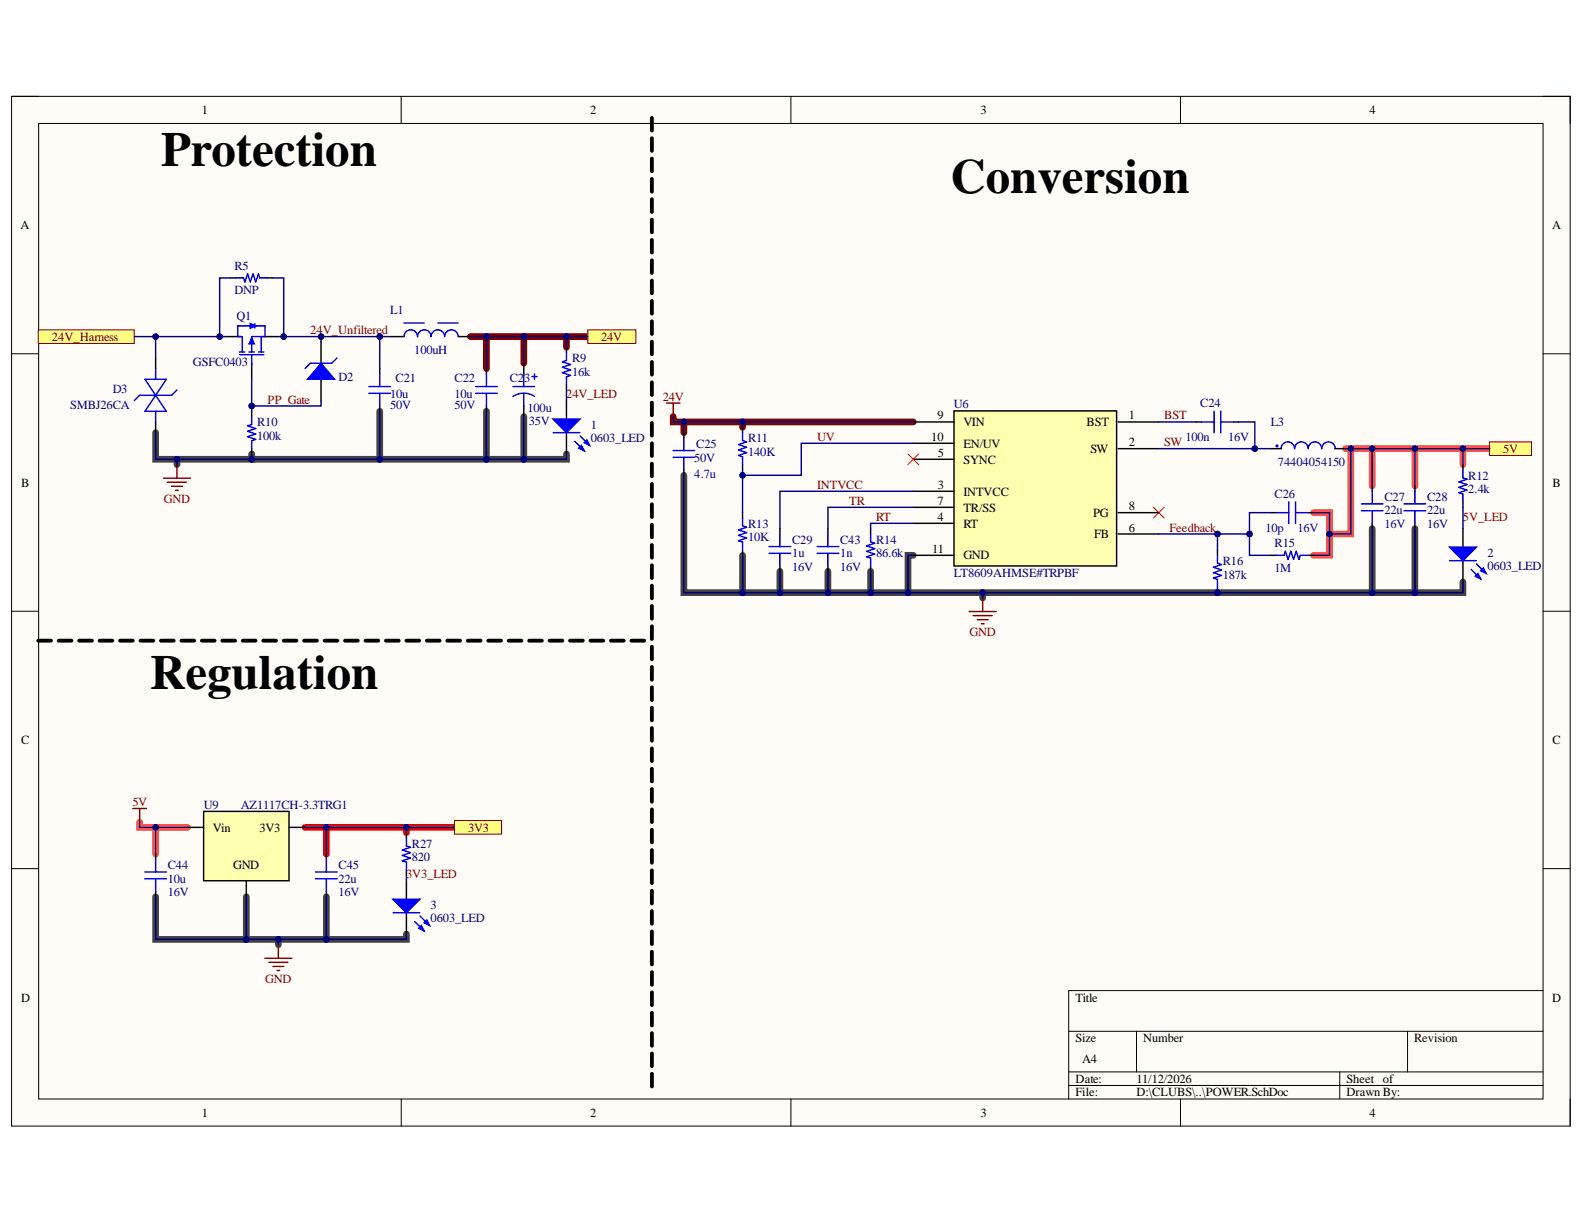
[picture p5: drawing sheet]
<svg xmlns="http://www.w3.org/2000/svg" width="279mm" height="216mm" viewBox="0 0 279 216" stroke-linecap="round" stroke-linejoin="round" font-family="sans-serif">
<defs><g id="words">
<g font-size="8.6">
<text x="28.4" y="29.3">Protection</text>
<text x="167.6" y="34">Conversion</text>
<text x="26.5" y="121.5">Regulation</text>
</g>
<g font-size="2.2">
<text x="35.6" y="20.1">1</text>
<text x="104.1" y="20.1">2</text>
<text x="173" y="20.1">3</text>
<text x="241.6" y="20.1">4</text>
<text x="3.6" y="40.4">A</text>
<text x="273.8" y="40.4">A</text>
<text x="164.3" y="77.8">10</text>
<text x="165.4" y="74">9</text>
<text x="169.9" y="75.2">VIN</text>
<text x="191.7" y="75.2">BST</text>
<text x="199.1" y="74">1</text>
<text x="165.4" y="80.6">5</text>
<text x="169.9" y="81.8">SYNC</text>
<text x="169.9" y="79">EN/UV</text>
<text x="192.3" y="79.9">SW</text>
<text x="199.1" y="78.7">2</text>
<text x="3.7" y="85.8">B</text>
<text x="165.4" y="89">7</text>
<text x="165.4" y="86.3">3</text>
<text x="169.9" y="87.4">INTVCC</text>
<text x="199.1" y="90">8</text>
<text x="273.9" y="85.8">B</text>
<text x="165.4" y="91.8">4</text>
<text x="169.9" y="93.1">RT</text>
<text x="169.9" y="90.2">TR/SS</text>
<text x="192.8" y="91.2">PG</text>
<text x="193" y="95">FB</text>
<text x="199.1" y="93.8">6</text>
<text x="164.4" y="97.5">11</text>
<text x="169.9" y="98.7">GND</text>
<text x="3.7" y="131.3">C</text>
<text x="273.9" y="131.3">C</text>
<text x="37.6" y="146.7">Vin</text>
<text x="45.8" y="146.7">3V3</text>
<text x="41.1" y="153.2">GND</text>
<text x="3.7" y="176.7">D</text>
<text x="189.7" y="176.7">Title</text>
<text x="273.8" y="176.7">D</text>
<text x="189.7" y="183.8">Size</text>
<text x="201.6" y="183.8">Number</text>
<text x="249.4" y="183.8">Revision</text>
<text x="189.7" y="191">Date:</text>
<text x="190.9" y="187.5">A4</text>
<text x="200.5" y="191">11/12/2026</text>
<text x="237.5" y="191">Sheet of</text>
<text x="35.6" y="197">1</text>
<text x="104.1" y="197">2</text>
<text x="173" y="197">3</text>
<text x="189.7" y="193.4">File:</text>
<text x="200.5" y="193.4">D:\CLUBS\..\POWER.SchDoc</text>
<text x="237.5" y="193.4">Drawn By:</text>
<text x="241.6" y="197">4</text>
</g>
<g font-size="2.2" fill="#000080">
<text x="41.4" y="47.6">R5</text>
<text x="41.4" y="51.9">DNP</text>
<text x="41.7" y="56.4">Q1</text>
<text x="68.8" y="55.4">L1</text>
<text x="34" y="64.6">GSFC0403</text>
<text x="73.1" y="62.5">100uH</text>
<text x="100.9" y="63.9">R9</text>
<text x="19.9" y="69.3">D3</text>
<text x="59.7" y="67.2">D2</text>
<text x="68.8" y="70.3">10u</text>
<text x="69.8" y="67.4">C21</text>
<text x="80.2" y="70.3">10u</text>
<text x="80.2" y="67.4">C22</text>
<text x="89.9" y="67.4">C23</text>
<text x="100.9" y="66.3">16k</text>
<text x="211.7" y="71.9">C24</text>
<text x="12.3" y="72.1">SMBJ26CA</text>
<text x="45.3" y="77.6">100k</text>
<text x="45.3" y="75.2">R10</text>
<text x="68.8" y="72.1">50V</text>
<text x="80.2" y="72.1">50V</text>
<text x="93" y="72.6">100u</text>
<text x="93.3" y="74.9">35V</text>
<text x="104.2" y="75.6">1</text>
<text x="168.2" y="72">U6</text>
<text x="209.1" y="77.8">100n</text>
<text x="216.6" y="77.8">16V</text>
<text x="224.1" y="75.1">L3</text>
<text x="104.2" y="78">0603_LED</text>
<text x="122.5" y="81.5">50V</text>
<text x="122.8" y="79">C25</text>
<text x="131.9" y="80.4">140K</text>
<text x="131.9" y="78">R11</text>
<text x="225.4" y="82.3">74404054150</text>
<text x="122.5" y="84.3">4.7u</text>
<text x="224.8" y="87.9">C26</text>
<text x="244.2" y="88.4">C27</text>
<text x="251.7" y="88.4">C28</text>
<text x="259" y="87">2.4k</text>
<text x="259" y="84.6">R12</text>
<text x="131.9" y="95.5">10K</text>
<text x="131.9" y="93.1">R13</text>
<text x="139.7" y="95.9">C29</text>
<text x="148.2" y="95.9">C43</text>
<text x="154.5" y="95.9">R14</text>
<text x="223.2" y="93.8">10p</text>
<text x="228.9" y="93.8">16V</text>
<text x="244.2" y="90.7">22u</text>
<text x="244.2" y="93.2">16V</text>
<text x="251.7" y="90.7">22u</text>
<text x="251.7" y="93.2">16V</text>
<text x="139.7" y="100.7">16V</text>
<text x="139.7" y="98.3">1u</text>
<text x="148.2" y="100.7">16V</text>
<text x="148.2" y="98.3">1n</text>
<text x="154.5" y="98.3">86.6k</text>
<text x="168.2" y="101.8">LT8609AHMSE#TRPBF</text>
<text x="215.7" y="99.7">R16</text>
<text x="224.8" y="100.9">1M</text>
<text x="224.8" y="96.6">R15</text>
<text x="262.4" y="98.3">2</text>
<text x="262.4" y="100.6">0603_LED</text>
<text x="215.7" y="102.1">187k</text>
<text x="35.9" y="142.7">U9</text>
<text x="42.5" y="142.7">AZ1117CH-3.3TRG1</text>
<text x="72.7" y="149.5">R27</text>
<text x="29.6" y="155.7">10u</text>
<text x="29.6" y="153.3">C44</text>
<text x="59.7" y="155.7">22u</text>
<text x="59.7" y="153.3">C45</text>
<text x="72.7" y="152">820</text>
<text x="29.6" y="158">16V</text>
<text x="59.7" y="158">16V</text>
<text x="76" y="160.3">3</text>
<text x="76" y="162.7">0603_LED</text>
</g>
<g font-size="2.2" fill="#800000">
<text x="54.7" y="58.9">24V_Unfiltered</text>
<text x="9.1" y="60.1">24V_Harness</text>
<text x="106.1" y="60.1">24V</text>
<text x="47.2" y="71.2">PP_Gate</text>
<text x="99.9" y="70.3">24V_LED</text>
<text x="116.9" y="70.7">24V</text>
<text x="144.1" y="77.8">UV</text>
<text x="205.4" y="74">BST</text>
<text x="205.4" y="78.7">SW</text>
<text x="265.2" y="79.9">5V</text>
<text x="28.9" y="88.7">GND</text>
<text x="144.1" y="86.3">INTVCC</text>
<text x="149.8" y="89">TR</text>
<text x="154.5" y="91.8">RT</text>
<text x="206.3" y="93.8">Feedback</text>
<text x="258.1" y="91.8">5V_LED</text>
<text x="171" y="112.2">GND</text>
<text x="23.3" y="142.1">5V</text>
<text x="82.6" y="146.7">3V3</text>
<text x="71.6" y="154.9">3V3_LED</text>
<text x="46.8" y="173.3">GND</text>
</g>
</g></defs>
<path d="M2 17h275v181.6h-275z" fill-rule="evenodd" fill="#fffcf8"/>
<path d="M2 17h275v181.6h-275z" fill="none" stroke="#000" stroke-width=".18"/>
<path d="M6.8 21.8h265.4v172.1h-265.4z" fill-rule="evenodd" fill="#fffcf8"/>
<g fill="none" stroke="#000" stroke-width=".18">
<path d="M2 17h4.8M70.8 17v4.8M139.5 17v4.8M208.2 17v4.8M272.2 17h4.8v4.8M6.8 21.8h265.4v172.1h-265.4zM2 62.4h4.8M272.2 62.4h4.8M2 107.8h4.8M272.2 107.8h4.8M2 153.2h4.8M272.2 153.2h4.8"/>
<path d="M272.2 174.7h-83.7v19.2M70.8 193.9v4.7M139.5 193.9v4.7M188.5 181.9h83.7M188.5 189.1h83.7M188.5 191.5h83.7M200.5 181.9v7.2M208.2 193.9v4.7M236.3 189.1v4.8M248.3 181.9v7.2M277 193.9v4.7"/>
</g>
<path d="M237.3 79.1h25.4M238.3 79.1v15.1h-3.8v-3.8h-2.8M242 79.1v6.6M249.6 79.1v6.6M258 79.1v2.9M234.5 94.2v3.8h-2.8M24.6 145v.9h8.5M27.5 145.9v4.7" fill="none" stroke="#ff5050" stroke-width="1.2"/>
<g fill="none" stroke="#434343" stroke-width="1.2">
<path d="M27.5 76.3v4.7h16.9v-.9M67 72.5v8.5M85.8 72.5v8.5M92.4 73.5v7.5M31.2 81v1M99.9 80.1v.9h-55.5M120.6 83.8v20.7h33M131 98v6.5M161.1 98h-.9v6.5M242 93.2v11.3M249.6 93.2v11.3M137.6 100.8v3.7"/>
<path d="M146 100.8v3.7M153.6 100.8v3.7M173.3 104.5v1M258 102.7v1.8h-104.4M27.5 158.2v7.5h15.9M43.4 158.2v7.5h28.3v-.9M57.6 158.2v7.5M49.1 165.7v.9"/>
</g>
<path d="M83 59.4h20.7M85.8 59.4v5.6M92.4 59.4v4.7M99.9 59.4v1.9M118.7 73.5v.9h42.4M120.6 74.4v1.9M131 74.4v1" fill="none" stroke="#800000" stroke-width="1.2"/>
<path d="M53.8 145.9h26.4M57.6 145.9v4.7M71.7 145.9v1" fill="none" stroke="#f00" stroke-width="1.2"/>
<g fill="none" stroke="#000" stroke-width=".68">
<path d="M115 20.8v2.2M115 24.4v2.2M115 28v2.2M115 31.6v2.2M115 35.1v2.3M115 38.7v2.3M115 42.3v2.3M115 45.9v2.2M115 49.5v2.2M115 53.1v2.2M115 56.7v2.2M115 60.3v2.2"/>
<path d="M115 63.8v2.3M115 67.4v2.3M115 71v2.3M115 74.6v2.2M115 78.2v2.2M115 81.8v2.2M115 85.4v2.2M115 89v2.2M115 92.5v2.3M115 96.1v2.3M115 99.7v2.3M6.7 113h2.3"/>
<path d="M10.4 113h2.2M14 113h2.2M17.6 113h2.2M21.2 113h2.2M24.8 113h2.2M28.4 113h2.2M32 113h2.3M35.6 113h2.3M39.2 113h2.3M42.8 113h2.3M46.4 113h2.3M50 113h2.3"/>
<path d="M53.6 113h2.3M57.3 113h2.2M60.9 113h2.2M64.5 113h2.2M68.1 113h2.2M71.7 113h2.2M75.3 113h2.2M78.9 113h2.3M82.5 113h2.3M86.1 113h2.3M89.7 113h2.3M93.3 113h2.3"/>
<path d="M96.9 113h2.3M100.6 113h2.2M104.2 113h2.2M107.8 113h2.2M111.4 113h2.2M115 103.3v2.2M115 106.9v2.2M115 110.5v2.2M115 114.1v2.2M115 117.7v2.2M115 121.2v2.3M115 124.8v2.3"/>
<path d="M115 128.4v2.3M115 132v2.2M115 135.6v2.2M115 139.2v2.2M115 142.8v2.2M115 146.4v2.2M115 149.9v2.3M115 153.5v2.3M115 157.1v2.3M115 160.7v2.2M115 164.3v2.2M115 167.9v2.2"/>
<path d="M115 171.5v2.2M115 175v2.3M115 178.6v2.3M115 182.2v2.3M115 185.8v2.3M115 189.4v2.2"/>
</g>
<path d="M6.7 58.2h17v2.4h-17z" fill-rule="evenodd" fill="#ffff80"/>
<path d="M6.7 58.2h17v2.4h-17z" fill="none" stroke="#800000" stroke-width=".18"/>
<path d="M40.6 49h1M47.2 49h1M56.6 60.3v3.8M56.6 66.9v3.8" fill="none" stroke="#000" stroke-width=".25"/>
<path d="M41.6 49h1.4l.2 .7 .5-1.4 .5 1.4 .4-1.4 .5 1.4 .5-1.4 .2 .7h1.4" fill="none" stroke="#00f" stroke-width=".25"/>
<path d="M56.6 64.1l2.4 2.8h-4.8z" fill="#00f"/>
<g fill="none" stroke="#00f" stroke-width=".25">
<path d="M25.6 66.9h3.7l-3.7 5.6h3.7zM27.5 65v1.9M27.5 72.5v1.9M31.2 68.8l-.9 .9h-5.7l-.9 1M44.4 73.5v1.4l-.7 .2 1.4 .5-1.4 .5 1.4 .4-1.4 .5 1.4 .5-.7 .2v1.4M56.6 64.1l2.4 2.8h-4.8zM59.4 63.1l-.9 1h-3.8l-.9 .9M211.9 74.4h2.2M214.1 72.5v3.8M215.3 74.4h2.3M215.3 72.5v3.8M135.7 96.4h3.8"/>
<path d="M135.7 97.6h3.8M137.6 94.2v2.2M137.6 97.6v2.2M144.1 96.4h3.9M144.1 97.6h3.9M146 94.2v2.2M146 97.6v2.2M153.6 94.2v1.4l.7 .2-1.4 .5 1.4 .5-1.4 .4 1.4 .5-1.4 .5 .7 .2v1.4M225.1 90.4h2.2M225.1 98h1.4l.2-.8 .5 1.5 .5-1.5 .5 1.5 .4-1.5 .5 1.5 .3-.7h1.3M227.3 88.5v3.8M228.5 90.4h2.2"/>
<path d="M228.5 88.5v3.8"/>
</g>
<g fill="none" stroke="#000" stroke-width=".25">
<path d="M27.5 63.1v1.9M27.5 74.4v1.9M44.4 72.5v1M44.4 79.1v1M211 74.4h.9M217.6 74.4h.9M137.6 93.2v1M137.6 99.8v1M146 93.2v1M146 99.8v1M153.6 93.2v1M153.6 99.8v1"/>
<path d="M224.2 90.4h.9M224.2 98h.9M230.7 90.4h1M230.7 98h1"/>
</g>
<path d="M117.6 71.1h2.3M118.7 71.1v2.4M28.8 84.3h4.8M29.5 85.1h3.4M30.3 85.8h1.9M31 86.5h.5M31.2 82v2.3M170.9 107.9h4.8M171.7 108.6h3.3M172.4 109.3h1.9M173.1 110h.5M173.3 105.5v2.4" fill="none" stroke="#800000" stroke-width=".25"/>
<path d="M203.4 89.5l2 1.9M205.4 89.5l-2 1.9" fill="none" stroke="#f00" stroke-width=".18"/>
<circle cx="214.8" cy="104.5" r=".48" fill="#000080"/>
<circle cx="214.8" cy="104.5" r=".48" fill="none" stroke="#000080" stroke-width=".18"/>
<path d="M214.8 103.6v.9" fill="none" stroke="#000" stroke-width=".25"/>
<circle cx="214.8" cy="104.5" r=".48" fill="#000080"/>
<circle cx="214.8" cy="104.5" r=".48" fill="none" stroke="#000080" stroke-width=".18"/>
<path d="M214.8 97v1" fill="none" stroke="#000" stroke-width=".25"/>
<path d="M214.8 98v1.3l.7 .3-1.5 .5 1.5 .4-1.5 .5 1.5 .5-1.5 .5 .8 .2v1.4" fill="none" stroke="#00f" stroke-width=".25"/>
<path d="M262.7 77.9h7.4v2.4h-7.4z" fill-rule="evenodd" fill="#ffff80"/>
<path d="M262.7 77.9h7.4v2.4h-7.4z" fill="none" stroke="#800000" stroke-width=".18"/>
<path d="M35.9 143.1h15.1v12.3h-15.1z" fill-rule="evenodd" fill="#ffffb0"/>
<path d="M33.1 145.9h2.8M35.9 143.1h15.1v12.3h-15.1zM43.4 155.4v2.8M51 145.9h2.8M57.6 150.6v1M57.6 157.2v1" fill="none" stroke="#000" stroke-width=".25"/>
<path d="M23.4 142.6h2.4M24.6 142.6v2.4M46.7 169h4.8M47.4 169.7h3.4M48.1 170.5h2M48.9 171.2h.4M49.1 166.6v2.4" fill="none" stroke="#800000" stroke-width=".25"/>
<path d="M55.7 153.8h3.8M55.7 155h3.8M57.6 151.6v2.2M57.6 155v2.2" fill="none" stroke="#00f" stroke-width=".25"/>
<path d="M80.2 144.7h8.3v2.4h-8.3z" fill-rule="evenodd" fill="#ffff80"/>
<path d="M80.2 144.7h8.3v2.4h-8.3z" fill="none" stroke="#800000" stroke-width=".18"/>
<path d="M103.7 58.2h8.5v2.4h-8.5z" fill-rule="evenodd" fill="#ffff80"/>
<path d="M103.7 58.2h8.5v2.4h-8.5z" fill="none" stroke="#800000" stroke-width=".18"/>
<path d="M99.9 70.7v3.7M99.9 76.3v3.8" fill="none" stroke="#000" stroke-width=".25"/>
<path d="M97.5 73.9h4.8l-2.4 2.4z" fill="#00f"/>
<path d="M97.5 73.9h4.8l-2.4 2.4zM101.4 77.8l1.6 1.7M102.3 76.9l1.7 1.7" fill="none" stroke="#00f" stroke-width=".25"/>
<path d="M102.1 79l.5-.4 .4 .9z" fill="#00f"/>
<path d="M102.1 79l.5-.4 .4 .9z" fill="none" stroke="#00f" stroke-width=".25"/>
<path d="M103 78.1l.5-.5 .5 1z" fill="#00f"/>
<path d="M97.6 76.3h4.7M99.9 62.2v1.4l-.7 .2 1.4 .5-1.4 .5 1.4 .5-1.4 .4 1.4 .5-.7 .3v1.3M103 78.1l.5-.5 .5 1z" fill="none" stroke="#00f" stroke-width=".25"/>
<path d="M99.9 61.3v.9M99.9 67.8v1M258 93.2v3.8M258 98.9v3.8" fill="none" stroke="#000" stroke-width=".25"/>
<path d="M255.7 96.5h4.7l-2.4 2.4z" fill="#00f"/>
<path d="M255.7 96.5h4.7l-2.4 2.4zM260.4 99.5l1.7 1.7M259.5 100.4l1.7 1.7" fill="none" stroke="#00f" stroke-width=".25"/>
<path d="M260.2 101.6l.5-.4 .5 .9z" fill="#00f"/>
<path d="M260.2 101.6l.5-.4 .5 .9z" fill="none" stroke="#00f" stroke-width=".25"/>
<path d="M261.2 100.7l.4-.5 .5 1z" fill="#00f"/>
<path d="M255.7 98.9h4.7M258 82.9v1.4l.8 .2-1.5 .5 1.5 .5-1.5 .5 1.5 .4-1.5 .5 .7 .3v1.3M261.2 100.7l.4-.5 .5 1z" fill="none" stroke="#00f" stroke-width=".25"/>
<path d="M258 82v.9M258 88.5v1M71.7 155.4v3.7M71.7 161v3.8" fill="none" stroke="#000" stroke-width=".25"/>
<path d="M69.3 158.6h4.8l-2.4 2.4z" fill="#00f"/>
<path d="M69.3 158.6h4.8l-2.4 2.4zM73.1 162.5l1.7 1.7M74.1 161.6l1.7 1.7" fill="none" stroke="#00f" stroke-width=".25"/>
<path d="M73.9 163.7l.4-.4 .5 .9z" fill="#00f"/>
<path d="M73.9 163.7l.4-.4 .5 .9z" fill="none" stroke="#00f" stroke-width=".25"/>
<path d="M74.8 162.8l.5-.5 .5 1z" fill="#00f"/>
<path d="M71.7 147.8v1.4l.7 .2-1.4 .5 1.4 .5-1.4 .5 1.4 .5-1.4 .4 .7 .3v1.4M69.3 161h4.7M74.8 162.8l.5-.5 .5 1z" fill="none" stroke="#00f" stroke-width=".25"/>
<path d="M71.7 146.9v.9M71.7 153.5v.9" fill="none" stroke="#000" stroke-width=".25"/>
<path d="M168.3 72.5h28.7v27.3h-28.7z" fill-rule="evenodd" fill="#ffffb0"/>
<g fill="none" stroke="#000" stroke-width=".25">
<path d="M39.7 59.4h2.8M46.3 59.4h2.8M44.4 64.1v2.8M92.4 64.1v1.9M92.4 71.6v1.9M161.1 74.4h7.2M161.1 78.2h7.2M168.3 72.5h28.7v27.3h-28.7zM197.2 74.4h7.2M197.2 79.1h7.2M224.2 79.1h1.8M235.5 79.1h1.8"/>
<path d="M161.1 86.7h7.2M161.1 92.3h7.2M161.1 81h7.2M161.1 89.5h7.2M161.1 98h7.2M197.2 94.2h7.2M197.2 90.4h7.2"/>
</g>
<g fill="none" stroke="#00f" stroke-width=".25">
<path d="M42 59.4h.7M42.7 59.4v2.7M44.4 59.4v2.7M46.1 59.4v2.7M42.2 62.6h4.3M42.2 62.1h1M43.9 62.1h1M44.4 62.6v1.9M45.6 62.1h.9M90.5 68.2h3.8M92.4 66v2.2M92.4 69.4v2.2"/>
<path d="M93.8 66.4h.9M94.3 66v.9M94.3 69.9a3.5 3.5 0 0 0-3.8 0M225.2 78.6h.1v.1h-.1zM226 79.1a1.19 1.19 0 0 1 1.2-1.2 1.19 1.19 0 0 1 1.2 1.2 1.19 1.19 0 0 1 1.2-1.2 1.19 1.19 0 0 1 1.1 1.2 1.19 1.19 0 0 1 1.2-1.2 1.19 1.19 0 0 1 1.2 1.2 1.19 1.19 0 0 1 1.2-1.2 1.19 1.19 0 0 1 1.2 1.2"/>
</g>
<path d="M44.4 60.1l.5 .6h-1z" fill="#00f"/>
<path d="M44.4 60.1l.5 .6h-1z" fill="none" stroke="#00f" stroke-width=".18"/>
<path d="M44.4 59.4h2.3" fill="none" stroke="#00f" stroke-width=".25"/>
<path d="M44.4 59.5l.5 1.2h-1z" fill="#00f"/>
<path d="M44.4 59.5l.5 1.2h-1z" fill="none" stroke="#00f" stroke-width=".18"/>
<path d="M44.1 57l1.1 .5-1.1 .5z" fill="#00f"/>
<path d="M44.1 57l1.1 .5-1.1 .5z" fill="none" stroke="#00f" stroke-width=".18"/>
<g fill="none" stroke="#00f" stroke-width=".25">
<path d="M41.9 59.4v-1.9h4.8v1.9M45 57.1v.8M71.3 59.4a1.19 1.19 0 0 1 1.1-1.2 1.19 1.19 0 0 1 1.2 1.2 1.19 1.19 0 0 1 1.2-1.2 1.19 1.19 0 0 1 1.2 1.2 1.2 1.2 0 0 1 1.2-1.2 1.2 1.2 0 0 1 1.2 1.2 1.19 1.19 0 0 1 1.2-1.2 1.19 1.19 0 0 1 1.2 1.2M71.3 57h3.5M77.2 57h3.6M65.1 68.2h3.8M65.1 69.4h3.8M67 66v2.2M67 69.4v2.2M83.9 68.2h3.8M83.9 69.4h3.8M85.8 66v2.2"/>
<path d="M85.8 69.4v2.2M118.7 79.5h3.8M120.6 77.3v2.2M131 76.3v1.4l.7 .2-1.4 .5 1.4 .5-1.4 .5 1.4 .5-1.4 .4 .7 .3v1.4M118.7 80.7h3.8M120.6 80.7v2.2M131 91.4v1.4l.7 .2-1.4 .5 1.4 .5-1.4 .4 1.4 .5-1.4 .5 .7 .2v1.4M240.1 88.9h3.9M240.1 90.1h3.9M242 86.7v2.2M242 90.1v2.2M247.7 88.9h3.8"/>
<path d="M247.7 90.1h3.8M249.6 86.7v2.2M249.6 90.1v2.2M25.5 153.8h3.9M25.5 155h3.9M27.5 151.6v2.2M27.5 155v2.2"/>
</g>
<g fill="none" stroke="#000" stroke-width=".25">
<path d="M68.9 59.4h2.4M80.8 59.4h2.2M67 65v1M67 71.6v.9M85.8 65v1M85.8 71.6v.9M120.6 76.3v1M131 75.4v.9M120.6 82.9v.9M131 82v.9M131 90.4v1M131 97v1"/>
<path d="M242 85.7v1M242 92.3v.9M249.6 85.7v1M249.6 92.3v.9M27.5 150.6v1M27.5 157.2v1"/>
</g>
<path d="M44.4 66.9v5.6" fill="none" stroke="#000080" stroke-width=".25"/>
<circle cx="44.4" cy="71.6" r=".48" fill="#000080"/>
<circle cx="44.4" cy="71.6" r=".48" fill="none" stroke="#000080" stroke-width=".18"/>
<path d="M56.6 70.7v.9h-12.2" fill="none" stroke="#000080" stroke-width=".25"/>
<circle cx="44.4" cy="71.6" r=".48" fill="#000080"/>
<circle cx="44.4" cy="71.6" r=".48" fill="none" stroke="#000080" stroke-width=".18"/>
<path d="M204.4 79.1h19.8M204.4 74.4h6.6M161.1 92.3h-7.5v.9M161.1 89.5h-15.1v3.7M161.1 86.7h-23.5v6.5" fill="none" stroke="#000080" stroke-width=".25"/>
<circle cx="221.3" cy="79.1" r=".48" fill="#000080"/>
<circle cx="221.3" cy="79.1" r=".48" fill="none" stroke="#000080" stroke-width=".18"/>
<path d="M218.5 74.4h2.8v4.7" fill="none" stroke="#000080" stroke-width=".25"/>
<circle cx="221.3" cy="79.1" r=".48" fill="#000080"/>
<circle cx="221.3" cy="79.1" r=".48" fill="none" stroke="#000080" stroke-width=".18"/>
<path d="M224.2 90.4h-3.8v7.6h3.8" fill="none" stroke="#000080" stroke-width=".25"/>
<circle cx="220.4" cy="94.2" r=".48" fill="#000080"/>
<circle cx="220.4" cy="94.2" r=".48" fill="none" stroke="#000080" stroke-width=".18"/>
<path d="M238.3 79.1v15.1h-3.8v-3.8h-2.8" fill="none" stroke="#000080" stroke-width=".25"/>
<circle cx="238.3" cy="79.1" r=".48" fill="#000080"/>
<circle cx="238.3" cy="79.1" r=".48" fill="none" stroke="#000080" stroke-width=".18"/>
<circle cx="234.5" cy="94.2" r=".48" fill="#000080"/>
<circle cx="234.5" cy="94.2" r=".48" fill="none" stroke="#000080" stroke-width=".18"/>
<path d="M234.5 94.2v3.8h-2.8" fill="none" stroke="#000080" stroke-width=".25"/>
<circle cx="234.5" cy="94.2" r=".48" fill="#000080"/>
<circle cx="234.5" cy="94.2" r=".48" fill="none" stroke="#000080" stroke-width=".18"/>
<path d="M161.1 98h-.9v6.5" fill="none" stroke="#000080" stroke-width=".25"/>
<circle cx="160.2" cy="104.5" r=".48" fill="#000080"/>
<circle cx="160.2" cy="104.5" r=".48" fill="none" stroke="#000080" stroke-width=".18"/>
<path d="M173.3 104.5v1" fill="none" stroke="#000080" stroke-width=".25"/>
<circle cx="173.3" cy="104.5" r=".48" fill="#000080"/>
<circle cx="173.3" cy="104.5" r=".48" fill="none" stroke="#000080" stroke-width=".18"/>
<path d="M120.6 74.4v1.9" fill="none" stroke="#000080" stroke-width=".25"/>
<circle cx="120.6" cy="74.4" r=".48" fill="#000080"/>
<circle cx="120.6" cy="74.4" r=".48" fill="none" stroke="#000080" stroke-width=".18"/>
<path d="M118.7 73.5v.9h42.4" fill="none" stroke="#000080" stroke-width=".25"/>
<circle cx="120.6" cy="74.4" r=".48" fill="#000080"/>
<circle cx="120.6" cy="74.4" r=".48" fill="none" stroke="#000080" stroke-width=".18"/>
<circle cx="131" cy="74.4" r=".48" fill="#000080"/>
<circle cx="131" cy="74.4" r=".48" fill="none" stroke="#000080" stroke-width=".18"/>
<path d="M27.5 76.3v4.7h16.9v-.9M99.9 68.8v1.9" fill="none" stroke="#000080" stroke-width=".25"/>
<circle cx="44.4" cy="81" r=".48" fill="#000080"/>
<circle cx="44.4" cy="81" r=".48" fill="none" stroke="#000080" stroke-width=".18"/>
<circle cx="31.2" cy="81" r=".48" fill="#000080"/>
<circle cx="31.2" cy="81" r=".48" fill="none" stroke="#000080" stroke-width=".18"/>
<path d="M31.2 81v1" fill="none" stroke="#000080" stroke-width=".25"/>
<circle cx="31.2" cy="81" r=".48" fill="#000080"/>
<circle cx="31.2" cy="81" r=".48" fill="none" stroke="#000080" stroke-width=".18"/>
<path d="M258 89.5v3.7M49.1 165.7v.9" fill="none" stroke="#000080" stroke-width=".25"/>
<circle cx="49.1" cy="165.7" r=".48" fill="#000080"/>
<circle cx="49.1" cy="165.7" r=".48" fill="none" stroke="#000080" stroke-width=".18"/>
<path d="M27.5 59.4v3.7M71.7 154.4v1" fill="none" stroke="#000080" stroke-width=".25"/>
<circle cx="27.4" cy="59.4" r=".48" fill="#000080"/>
<circle cx="27.4" cy="59.4" r=".48" fill="none" stroke="#000080" stroke-width=".18"/>
<path d="M48.2 49h1.8v10.4h-.9" fill="none" stroke="#000080" stroke-width=".25"/>
<circle cx="50" cy="59.4" r=".48" fill="#000080"/>
<circle cx="50" cy="59.4" r=".48" fill="none" stroke="#000080" stroke-width=".18"/>
<path d="M40.6 49h-1.9v10.4" fill="none" stroke="#000080" stroke-width=".25"/>
<circle cx="38.7" cy="59.4" r=".48" fill="#000080"/>
<circle cx="38.7" cy="59.4" r=".48" fill="none" stroke="#000080" stroke-width=".18"/>
<path d="M56.6 59.4v.9" fill="none" stroke="#000080" stroke-width=".25"/>
<circle cx="56.6" cy="59.4" r=".48" fill="#000080"/>
<circle cx="56.6" cy="59.4" r=".48" fill="none" stroke="#000080" stroke-width=".18"/>
<path d="M71.7 145.9v1" fill="none" stroke="#000080" stroke-width=".25"/>
<circle cx="71.7" cy="145.9" r=".48" fill="#000080"/>
<circle cx="71.7" cy="145.9" r=".48" fill="none" stroke="#000080" stroke-width=".18"/>
<path d="M57.6 158.2v7.5" fill="none" stroke="#000080" stroke-width=".25"/>
<circle cx="57.6" cy="165.7" r=".48" fill="#000080"/>
<circle cx="57.6" cy="165.7" r=".48" fill="none" stroke="#000080" stroke-width=".18"/>
<path d="M57.6 145.9v4.7" fill="none" stroke="#000080" stroke-width=".25"/>
<circle cx="57.6" cy="145.9" r=".48" fill="#000080"/>
<circle cx="57.6" cy="145.9" r=".48" fill="none" stroke="#000080" stroke-width=".18"/>
<path d="M43.4 158.2v7.5h28.3v-.9" fill="none" stroke="#000080" stroke-width=".25"/>
<circle cx="57.6" cy="165.7" r=".48" fill="#000080"/>
<circle cx="57.6" cy="165.7" r=".48" fill="none" stroke="#000080" stroke-width=".18"/>
<circle cx="49.1" cy="165.7" r=".48" fill="#000080"/>
<circle cx="49.1" cy="165.7" r=".48" fill="none" stroke="#000080" stroke-width=".18"/>
<circle cx="43.4" cy="165.7" r=".48" fill="#000080"/>
<circle cx="43.4" cy="165.7" r=".48" fill="none" stroke="#000080" stroke-width=".18"/>
<path d="M53.8 145.9h26.4" fill="none" stroke="#000080" stroke-width=".25"/>
<circle cx="71.7" cy="145.9" r=".48" fill="#000080"/>
<circle cx="71.7" cy="145.9" r=".48" fill="none" stroke="#000080" stroke-width=".18"/>
<circle cx="57.6" cy="145.9" r=".48" fill="#000080"/>
<circle cx="57.6" cy="145.9" r=".48" fill="none" stroke="#000080" stroke-width=".18"/>
<path d="M23.7 59.4h16" fill="none" stroke="#000080" stroke-width=".25"/>
<circle cx="38.7" cy="59.4" r=".48" fill="#000080"/>
<circle cx="38.7" cy="59.4" r=".48" fill="none" stroke="#000080" stroke-width=".18"/>
<circle cx="27.4" cy="59.4" r=".48" fill="#000080"/>
<circle cx="27.4" cy="59.4" r=".48" fill="none" stroke="#000080" stroke-width=".18"/>
<path d="M24.6 145v.9h8.5" fill="none" stroke="#000080" stroke-width=".25"/>
<circle cx="27.4" cy="145.9" r=".48" fill="#000080"/>
<circle cx="27.4" cy="145.9" r=".48" fill="none" stroke="#000080" stroke-width=".18"/>
<path d="M258 79.1v2.9" fill="none" stroke="#000080" stroke-width=".25"/>
<circle cx="258" cy="79.1" r=".48" fill="#000080"/>
<circle cx="258" cy="79.1" r=".48" fill="none" stroke="#000080" stroke-width=".18"/>
<path d="M237.3 79.1h25.4" fill="none" stroke="#000080" stroke-width=".25"/>
<circle cx="238.3" cy="79.1" r=".48" fill="#000080"/>
<circle cx="238.3" cy="79.1" r=".48" fill="none" stroke="#000080" stroke-width=".18"/>
<circle cx="242" cy="79.1" r=".48" fill="#000080"/>
<circle cx="242" cy="79.1" r=".48" fill="none" stroke="#000080" stroke-width=".18"/>
<circle cx="249.6" cy="79.1" r=".48" fill="#000080"/>
<circle cx="249.6" cy="79.1" r=".48" fill="none" stroke="#000080" stroke-width=".18"/>
<circle cx="258" cy="79.1" r=".48" fill="#000080"/>
<circle cx="258" cy="79.1" r=".48" fill="none" stroke="#000080" stroke-width=".18"/>
<path d="M27.5 145.9v4.7" fill="none" stroke="#000080" stroke-width=".25"/>
<circle cx="27.4" cy="145.9" r=".48" fill="#000080"/>
<circle cx="27.4" cy="145.9" r=".48" fill="none" stroke="#000080" stroke-width=".18"/>
<path d="M27.5 158.2v7.5h15.9" fill="none" stroke="#000080" stroke-width=".25"/>
<circle cx="43.4" cy="165.7" r=".48" fill="#000080"/>
<circle cx="43.4" cy="165.7" r=".48" fill="none" stroke="#000080" stroke-width=".18"/>
<path d="M99.9 80.1v.9h-55.5" fill="none" stroke="#000080" stroke-width=".25"/>
<circle cx="92.4" cy="81" r=".48" fill="#000080"/>
<circle cx="92.4" cy="81" r=".48" fill="none" stroke="#000080" stroke-width=".18"/>
<circle cx="85.8" cy="81" r=".48" fill="#000080"/>
<circle cx="85.8" cy="81" r=".48" fill="none" stroke="#000080" stroke-width=".18"/>
<circle cx="67" cy="81" r=".48" fill="#000080"/>
<circle cx="67" cy="81" r=".48" fill="none" stroke="#000080" stroke-width=".18"/>
<circle cx="44.4" cy="81" r=".48" fill="#000080"/>
<circle cx="44.4" cy="81" r=".48" fill="none" stroke="#000080" stroke-width=".18"/>
<path d="M99.9 59.4v1.9" fill="none" stroke="#000080" stroke-width=".25"/>
<circle cx="99.9" cy="59.4" r=".48" fill="#000080"/>
<circle cx="99.9" cy="59.4" r=".48" fill="none" stroke="#000080" stroke-width=".18"/>
<path d="M92.4 73.5v7.5" fill="none" stroke="#000080" stroke-width=".25"/>
<circle cx="92.4" cy="81" r=".48" fill="#000080"/>
<circle cx="92.4" cy="81" r=".48" fill="none" stroke="#000080" stroke-width=".18"/>
<path d="M92.4 59.4v4.7" fill="none" stroke="#000080" stroke-width=".25"/>
<circle cx="92.4" cy="59.4" r=".48" fill="#000080"/>
<circle cx="92.4" cy="59.4" r=".48" fill="none" stroke="#000080" stroke-width=".18"/>
<path d="M50 59.4h18.9" fill="none" stroke="#000080" stroke-width=".25"/>
<circle cx="67" cy="59.4" r=".48" fill="#000080"/>
<circle cx="67" cy="59.4" r=".48" fill="none" stroke="#000080" stroke-width=".18"/>
<circle cx="56.6" cy="59.4" r=".48" fill="#000080"/>
<circle cx="56.6" cy="59.4" r=".48" fill="none" stroke="#000080" stroke-width=".18"/>
<circle cx="50" cy="59.4" r=".48" fill="#000080"/>
<circle cx="50" cy="59.4" r=".48" fill="none" stroke="#000080" stroke-width=".18"/>
<path d="M83 59.4h20.7" fill="none" stroke="#000080" stroke-width=".25"/>
<circle cx="85.8" cy="59.4" r=".48" fill="#000080"/>
<circle cx="85.8" cy="59.4" r=".48" fill="none" stroke="#000080" stroke-width=".18"/>
<circle cx="92.4" cy="59.4" r=".48" fill="#000080"/>
<circle cx="92.4" cy="59.4" r=".48" fill="none" stroke="#000080" stroke-width=".18"/>
<circle cx="99.9" cy="59.4" r=".48" fill="#000080"/>
<circle cx="99.9" cy="59.4" r=".48" fill="none" stroke="#000080" stroke-width=".18"/>
<path d="M85.8 59.4v5.6" fill="none" stroke="#000080" stroke-width=".25"/>
<circle cx="85.8" cy="59.4" r=".48" fill="#000080"/>
<circle cx="85.8" cy="59.4" r=".48" fill="none" stroke="#000080" stroke-width=".18"/>
<path d="M85.8 72.5v8.5" fill="none" stroke="#000080" stroke-width=".25"/>
<circle cx="85.8" cy="81" r=".48" fill="#000080"/>
<circle cx="85.8" cy="81" r=".48" fill="none" stroke="#000080" stroke-width=".18"/>
<path d="M67 59.4v5.6" fill="none" stroke="#000080" stroke-width=".25"/>
<circle cx="67" cy="59.4" r=".48" fill="#000080"/>
<circle cx="67" cy="59.4" r=".48" fill="none" stroke="#000080" stroke-width=".18"/>
<path d="M67 72.5v8.5" fill="none" stroke="#000080" stroke-width=".25"/>
<circle cx="67" cy="81" r=".48" fill="#000080"/>
<circle cx="67" cy="81" r=".48" fill="none" stroke="#000080" stroke-width=".18"/>
<path d="M249.6 93.2v11.3" fill="none" stroke="#000080" stroke-width=".25"/>
<circle cx="249.6" cy="104.5" r=".48" fill="#000080"/>
<circle cx="249.6" cy="104.5" r=".48" fill="none" stroke="#000080" stroke-width=".18"/>
<path d="M249.6 79.1v6.6" fill="none" stroke="#000080" stroke-width=".25"/>
<circle cx="249.6" cy="79.1" r=".48" fill="#000080"/>
<circle cx="249.6" cy="79.1" r=".48" fill="none" stroke="#000080" stroke-width=".18"/>
<path d="M242 93.2v11.3" fill="none" stroke="#000080" stroke-width=".25"/>
<circle cx="242" cy="104.5" r=".48" fill="#000080"/>
<circle cx="242" cy="104.5" r=".48" fill="none" stroke="#000080" stroke-width=".18"/>
<path d="M242 79.1v6.6" fill="none" stroke="#000080" stroke-width=".25"/>
<circle cx="242" cy="79.1" r=".48" fill="#000080"/>
<circle cx="242" cy="79.1" r=".48" fill="none" stroke="#000080" stroke-width=".18"/>
<path d="M258 102.7v1.8h-43.2" fill="none" stroke="#000080" stroke-width=".25"/>
<circle cx="249.6" cy="104.5" r=".48" fill="#000080"/>
<circle cx="249.6" cy="104.5" r=".48" fill="none" stroke="#000080" stroke-width=".18"/>
<circle cx="242" cy="104.5" r=".48" fill="#000080"/>
<circle cx="242" cy="104.5" r=".48" fill="none" stroke="#000080" stroke-width=".18"/>
<circle cx="214.8" cy="104.5" r=".48" fill="#000080"/>
<circle cx="214.8" cy="104.5" r=".48" fill="none" stroke="#000080" stroke-width=".18"/>
<path d="M204.4 94.2h16" fill="none" stroke="#000080" stroke-width=".25"/>
<circle cx="214.8" cy="94.2" r=".48" fill="#000080"/>
<circle cx="214.8" cy="94.2" r=".48" fill="none" stroke="#000080" stroke-width=".18"/>
<circle cx="220.4" cy="94.2" r=".48" fill="#000080"/>
<circle cx="220.4" cy="94.2" r=".48" fill="none" stroke="#000080" stroke-width=".18"/>
<path d="M214.8 94.2v2.8" fill="none" stroke="#000080" stroke-width=".25"/>
<circle cx="214.8" cy="94.2" r=".48" fill="#000080"/>
<circle cx="214.8" cy="94.2" r=".48" fill="none" stroke="#000080" stroke-width=".18"/>
<path d="M153.6 100.8v3.7" fill="none" stroke="#000080" stroke-width=".25"/>
<circle cx="153.6" cy="104.5" r=".48" fill="#000080"/>
<circle cx="153.6" cy="104.5" r=".48" fill="none" stroke="#000080" stroke-width=".18"/>
<path d="M153.6 104.5h61.2" fill="none" stroke="#000080" stroke-width=".25"/>
<circle cx="153.6" cy="104.5" r=".48" fill="#000080"/>
<circle cx="153.6" cy="104.5" r=".48" fill="none" stroke="#000080" stroke-width=".18"/>
<circle cx="160.2" cy="104.5" r=".48" fill="#000080"/>
<circle cx="160.2" cy="104.5" r=".48" fill="none" stroke="#000080" stroke-width=".18"/>
<circle cx="173.3" cy="104.5" r=".48" fill="#000080"/>
<circle cx="173.3" cy="104.5" r=".48" fill="none" stroke="#000080" stroke-width=".18"/>
<circle cx="214.8" cy="104.5" r=".48" fill="#000080"/>
<circle cx="214.8" cy="104.5" r=".48" fill="none" stroke="#000080" stroke-width=".18"/>
<path d="M146 100.8v3.7" fill="none" stroke="#000080" stroke-width=".25"/>
<circle cx="146" cy="104.5" r=".48" fill="#000080"/>
<circle cx="146" cy="104.5" r=".48" fill="none" stroke="#000080" stroke-width=".18"/>
<path d="M120.6 83.8v20.7h33" fill="none" stroke="#000080" stroke-width=".25"/>
<circle cx="131" cy="104.5" r=".48" fill="#000080"/>
<circle cx="131" cy="104.5" r=".48" fill="none" stroke="#000080" stroke-width=".18"/>
<circle cx="137.6" cy="104.5" r=".48" fill="#000080"/>
<circle cx="137.6" cy="104.5" r=".48" fill="none" stroke="#000080" stroke-width=".18"/>
<circle cx="146" cy="104.5" r=".48" fill="#000080"/>
<circle cx="146" cy="104.5" r=".48" fill="none" stroke="#000080" stroke-width=".18"/>
<circle cx="153.6" cy="104.5" r=".48" fill="#000080"/>
<circle cx="153.6" cy="104.5" r=".48" fill="none" stroke="#000080" stroke-width=".18"/>
<path d="M137.6 100.8v3.7" fill="none" stroke="#000080" stroke-width=".25"/>
<circle cx="137.6" cy="104.5" r=".48" fill="#000080"/>
<circle cx="137.6" cy="104.5" r=".48" fill="none" stroke="#000080" stroke-width=".18"/>
<path d="M131 74.4v1" fill="none" stroke="#000080" stroke-width=".25"/>
<circle cx="131" cy="74.4" r=".48" fill="#000080"/>
<circle cx="131" cy="74.4" r=".48" fill="none" stroke="#000080" stroke-width=".18"/>
<path d="M131 82.9v7.5" fill="none" stroke="#000080" stroke-width=".25"/>
<circle cx="131" cy="83.8" r=".48" fill="#000080"/>
<circle cx="131" cy="83.8" r=".48" fill="none" stroke="#000080" stroke-width=".18"/>
<path d="M131 98v6.5" fill="none" stroke="#000080" stroke-width=".25"/>
<circle cx="131" cy="104.5" r=".48" fill="#000080"/>
<circle cx="131" cy="104.5" r=".48" fill="none" stroke="#000080" stroke-width=".18"/>
<path d="M160.1 80.1l2 1.9M162.1 80.1l-2 1.9" fill="none" stroke="#f00" stroke-width=".18"/>
<path d="M161.1 78.2h-19.8v5.6h-10.3" fill="none" stroke="#000080" stroke-width=".25"/>
<circle cx="131" cy="83.8" r=".48" fill="#000080"/>
<circle cx="131" cy="83.8" r=".48" fill="none" stroke="#000080" stroke-width=".18"/>
<use href="#words"/>
</svg>
